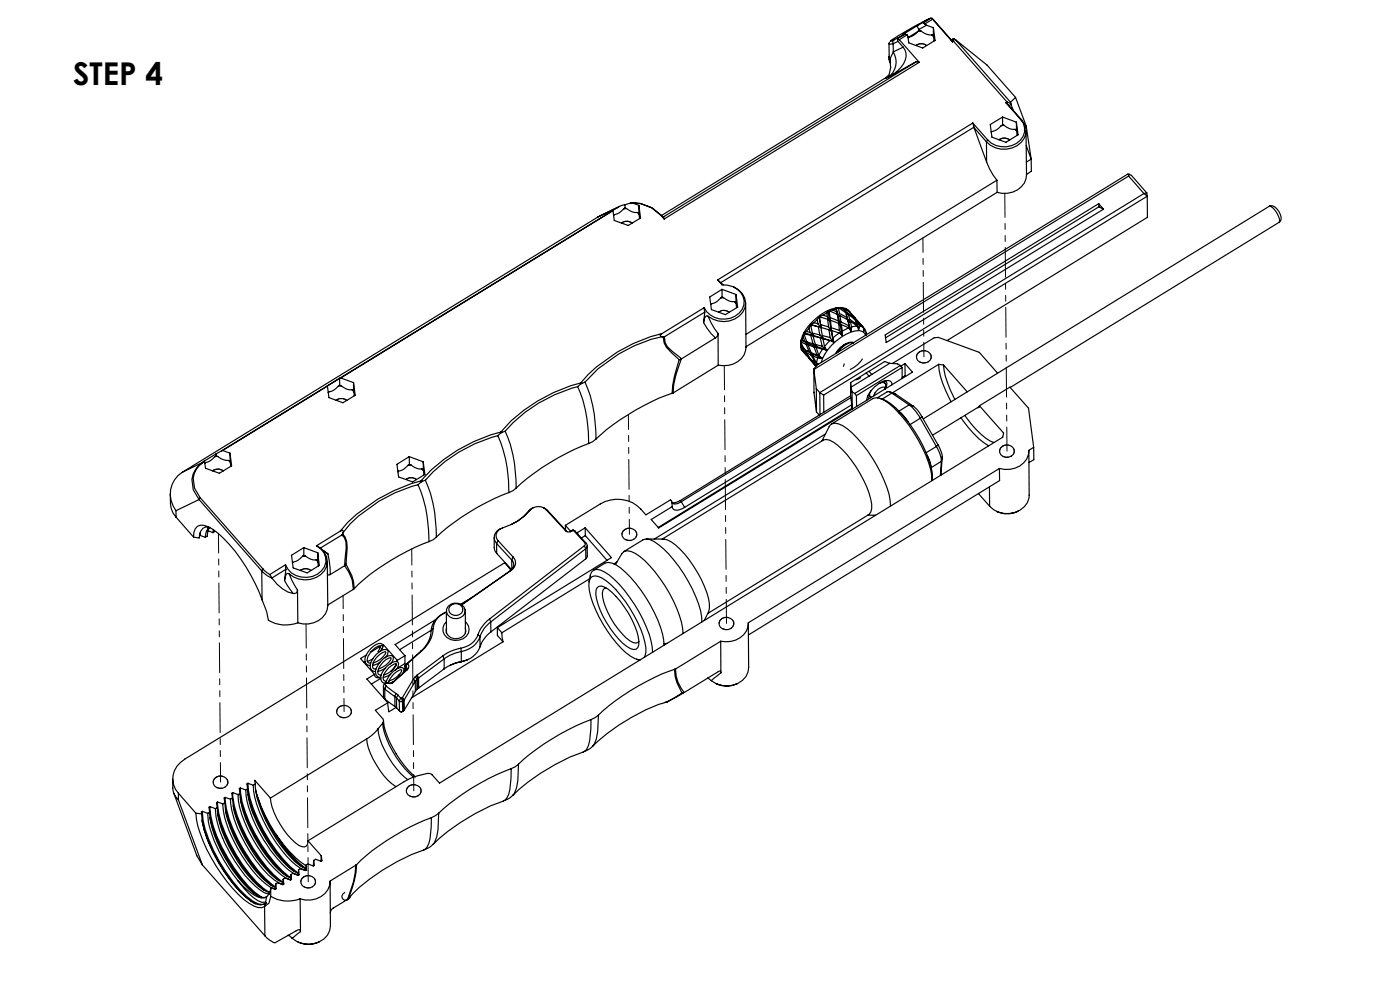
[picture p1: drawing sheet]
<svg xmlns="http://www.w3.org/2000/svg" width="297mm" height="210mm" viewBox="0 0 297 210" stroke-linecap="round" stroke-linejoin="round" font-family="sans-serif">
<defs><g id="words">
<text font-size="6.7" x="15.5" y="18">STEP 4</text>
</g></defs>
<g fill="none" stroke="#000" stroke-width=".25">
<path d="M188.1 16.4l-47.8 29.3M188.6 9.3l.2 3.5M188.6 12l.3 1.3-.2-.3-.1-.9M188.7 9l-.1 .3h.9M188.8 12.8l.1 1.5-.3 1.5-.7 .8 .4-.2M188.8 16.2l-.5 .2M189.5 9.3v1.7M189.5 11a4 4 0 0 1-1.2 5.4M189.5 11l-.7 1.8M189.7 8.5a.6 .6 0 0 0-.2 .8M190.4 8.3l.1 .5M190.4 8.2v.1"/>
<path d="M190.4 8.3l.4 .1M190.5 8.8l1.1 1.2M190.5 8.8l-1 .5M190.6 8l-.2 .2M190.6 8l-.9 .5M190.8 8.4l4.2 4.8M191.5 7.3h.2M191.6 10a3.1 3.1 0 0 1-.4 4.2l-1.5 1.4-.9 .6M191.6 10l-2.1 1M191.7 7.3l-1.1 .7M192 7.3l.4 .1M192 7.3h-.3"/>
<path d="M192 7.3l-1.6 .9M192 7.3h-.5M192.4 7.4l-1.6 1M192.7 7.9v.1M192.7 7.9h.1M194.3 9.7a1.81 1.81 0 0 1 2.3 0M194.4 13.1l-53.7 33M194.4 13.1l.6 .1M194.4 13.1l-5.6 3.1M194.7 5.4l-.1 .2 .3 .6M194.7 5.4l-3.2 1.9M194.8 6.7a3.5 3.5 0 0 1-2 1.2"/>
<path d="M194.8 6.7l-2 1.2M194.8 6.6v.1M194.9 6.2l.2 .2M195 13.2l-54.1 33.3M195.1 6.4l.3 .2M195.1 6.4l-.3 .2M195.4 6.6h-.6M195.4 6.6a3.6 3.6 0 0 0 2.3 .8M195.9 4.8l.3 .3M196 4.7l-.1 .1M196 4.7l-1.3 .7M196.2 4.4l-5.6 3.2-1.7 1.1 .8-.2"/>
<path d="M196.2 5.1l.4 .3M196.3 4.4h-.1M196.6 5.4l1.4 .5M196.6 5.4l-1.7 .8M197.2 4l-1 .4M197.4 3.9h.3M197.4 3.9l-1.4 .8M197.4 3.9l-1.5 .9M197.7 3.9l4.1 4.6M197.7 7.4l.3 .4M197.7 3.9l.1 .2M197.7 7.4l.3 .1"/>
<path d="M197.8 4.1l4.3 4.8M197.8 4.1l-1.6 1M198 5.9l.4 2.7-2.6 1.6-3-1.1-.2-1.4-.2-.3M198 7.5v.3M198 5.9v1.6M198 7.8l.2 .9M201.8 8.5h.1M201.8 8.5l.3 .4M202.2 8.2l-.4 .3M202.2 8.2l.2 .1M202.3 8.7l-.2 .2M202.3 8.7l11.3 13"/>
<path d="M202.4 8.3l-.1 .4M202.4 8.3l.3 .2M202.7 8.5l11.7 13.2M202.7 8.5l6.7 5.3 6 6.9M206.4 26.1l3.1 3.6M206.4 26.1l-54.1 33.3M206.4 26.1l.2 .9M206.6 27l-53.7 33M206.6 27h.1M206.6 27l2.7 7.4M206.6 27l2.7 3.1M209.3 30.1v4.3"/>
<path d="M209.3 34.4l1.4 2.7 .8 1.1M209.5 29.7l-.2 .4M210.4 27.9l-.1 .1M211.5 38.2l-53.3 32.7M211.5 38.2v2.6M211.9 29.7a1.76 1.76 0 0 1 2.3 0M212.4 26.7a3.3 3.3 0 0 1-2 1.2M212.7 24.8l-2.6 1.6 .3 2.7 3 1.1 2.6-1.6-.4-2.7M212.7 24.8l2.9 1.1M212.7 26.5l.3 .1M212.7 24.8v1.7M212.7 26.5l-.3 .2"/>
<path d="M213 26.6l-.6 .1M213 26.6a3.1 3.1 0 0 0 2.3 .8M213.4 21.8l3.1 3.6M213.4 21.8l.7 .6M213.6 21.7l-.2 .1M213.6 21.7l.8 .2M214.1 22.4l2.7 3.1M214.4 21.7v.2M214.4 21.9l.1 .2M214.5 22.1l.4 1.3M214.5 22.1l-.4 .3M215.3 27.4l.4 .5"/>
<path d="M215.3 27.4l.4 .2M215.4 20.7l2.3 6 1.1 7.1M215.4 20.7l-1 1M215.6 25.9l.1 1.7M215.7 27.6v.3M215.7 27.9l.1 .8M216.5 25.4a3.2 3.2 0 0 1-.9 5 4.9 4.9 0 0 1-6.1-.7M216.5 25.4l.3 .1M216.8 25.5a3.5 3.5 0 0 1-1 5.4 5.2 5.2 0 0 1-6.5-.8M217.7 27.8l.1 9.3a4.4 4.4 0 0 1-5.2 3.9l-1.1-.2M217.7 30.9l1.1 2.9M218.8 33.8l-1.1 .6"/>
<path d="M218.8 33.8v2.5l-1 .7M239.4 37.4l-66.8 41M239.4 37.4l3.3 3.7M239.5 37l-.2-.1-66.1 40.6-.6 .8M239.5 37l-.1 .4M239.5 37l.5 .2 3.3 3.7M126.8 46.1l-88.1 54.1M130 44.7l-83 51M130.2 45.6v.1M130.2 45.6h.1M130.9 44.1l-4.1 2M130.9 44.1l-.9 .6"/>
<path d="M131.4 43.8l-4.6 2.3M131.8 47.3a1.91 1.91 0 0 1 2.3 0M132.3 44.3a3.5 3.5 0 0 1-2.1 1.3M132.6 43.4l-1.7 .7M132.6 43.4v.7M132.6 44.1l.3 .1M132.6 44.1l-.3 .2M132.9 44.2l-.6 .1M132.9 44.2a3.1 3.1 0 0 0 2.4 .9M133.7 43.1a7.6 7.6 0 0 1 6.6 2.6M133.7 43.1l-1.1 .3M134.2 43.1a7.3 7.3 0 0 1 5.9 2.5"/>
<path d="M134.2 43.1h-.5M134.2 43.1l1.3 .5M135.3 45.1l.3 .4M135.3 45.1l.2 .1M135.5 43.6l.4 2.6-2.6 1.6-3-1-.3-2.1M135.5 45.2l.1 .3M135.5 43.6v1.6M135.6 45.5l.1 .9M140.1 45.6l.8 .9M140.1 45.6l.2 .1M140.3 45.7l.4 .4M140.7 46.1h.1"/>
<path d="M140.7 46.1l.2 .4M152.3 59.4l.9 1a4.2 4.2 0 0 1 4.7 3.4 4.1 4.1 0 0 1-5.2 3.9 4.3 4.3 0 0 1-3.3-2.4M152.3 59.4l.6 .6M152.9 60l.6 .4M211.5 40.8l-53.2 32.7M233.1 43.2l-45.3 27.8 .2 1.7 46.1-28.3M233.1 43.2l1 1.2M233.1 43.2v.7M233.1 43.9l-45.2 27.7M233.1 43.9l1 .5M242.7 41.1l-68.8 42.2M242.7 41.1l.7 .5"/>
<path d="M243.3 40.9l-.6 .2M243.3 40.9l.1 .7M243.4 41.6l-68.7 42.2M243.4 41.6v4.5l-42.5 26.1M269.2 43.8l.1-.1a3.5 3.5 0 0 1 2.1 3.5M269.2 43.8l-73.3 45.1M269.3 43.8a1.18 1.18 0 0 1 1.7 .6 1.89 1.89 0 0 1 .4 2.8M271.4 47.2l-57.1 35M140.4 70.8a33 33 0 0 0-17.2 10.4M140.4 70.8l-.3 .3 .4 .3M140.5 71.4a29.9 29.9 0 0 0-16.4 9.7M140.5 71.4l.2 .1"/>
<path d="M140.7 71.5a3.8 3.8 0 0 0 1.8 3.3l1.6 1.5M141 71.4a3.2 3.2 0 0 0 1.7 3.2l1.9 1.5M141 71.4l-.3 .1M144.1 76.3a25.4 25.4 0 0 0-1.5 7.1M144.5 76.1l-.4 .2M144.5 76.1a21.4 21.4 0 0 0-1.7 7.3M144.5 76.1h.1M149.3 68.4l.7 1.3 1.8 2M149.4 65.3l.1 .9M149.4 65.3l-9 5.5M149.5 66.2l-.2 2.2M149.5 66.2l-8.5 5.2"/>
<path d="M150.2 67.1l-.3-.1a1.61 1.61 0 0 0-.6 1.4M150.2 67.1l1.4 2.6 .7 1M150.8 64.5v.1M150.8 64.5h.1M151.8 71.7l-7.2 4.4M152.3 70.7l-.1 .6-.4 .4M152.3 70.7l.1 6.8M152.4 77.5l-9.6 5.9M152.4 66.2a1.76 1.76 0 0 1 2.3 0M152.9 63.2a3.3 3.3 0 0 1-2.1 1.3M153.2 61.4l-2.6 1.6 .3 2.7 3 1 2.6-1.6-.4-2.6M153.2 61.4l2.9 1.1"/>
<path d="M153.2 63l.3 .1M153.2 61.4v1.6M153.2 63l-.3 .2M153.5 63.1l-.6 .1M153.5 63.1a3.1 3.1 0 0 0 2.3 .9M155.6 60.8a3.6 3.6 0 0 1 2.5 3.4 3.6 3.6 0 0 1-2.2 3.5 5.3 5.3 0 0 1-5.7-.6M155.8 64l.4 .4M155.8 64l.3 .1M156.1 64.1l.1 .3M156.1 62.5v1.6M156.2 64.4l.1 .9M158.2 64.3l.1 9.4a4.6 4.6 0 0 1-5.9 3.8"/>
<path d="M169.9 73.1v.6l.5 .3M169.9 73.1l.5 .9M169.9 72.7l.8 1.4 1 .6M170 72.2h.1M170 72.2l-.1 .9M170 72.6l-.1 .1M170 72.6l1 .4M170 74l1.8 2.1M170 74l.7 .5M170 72.2v-.1v.1M170 72.3v.3M170 72.3l-.1 .4"/>
<path d="M170 73.8v.2M170 72.2l1.6 .7M170 72.2v.1M170.1 72.1l-.1 .1M170.1 72.1l.6 .3M170.1 74.3l.1 .1M170.2 74.4l.3 .3M170.2 74.4l.6 .7M170.4 74l.3 .1M170.4 71.5l-.3 .6M170.4 71.5l.3 .9M170.6 70.6h.1"/>
<path d="M170.6 70.6l-.2 .9M170.6 71l.6 1.5M170.7 70.5h.1M170.7 70.5l-.1 .1M170.7 70.5v.1M170.7 70.7v.1M170.7 70.7l-.1 .3M170.7 72.4l.9 .5M170.7 70.6l1.9 .6M170.7 74.5l1.1 1.6M170.7 70.6v.1M170.7 70.8l-.1 .2"/>
<path d="M170.7 70.8l1.3 .3M171 73l.7 1.7M171 74.7l1 .6M171 74.7l1 1.6 1 .6M171 74.7l.2-.2 1.4 .7M171.1 70.3l-.4 .2M171.1 70.3l.7 .2M171.2 72.5l1.3 .4M171.2 72.5l.4 .4M171.2 74.4l-.5 .1M171.4 73.2l1.3 .4M171.4 73.2l.7 1.7"/>
<path d="M171.5 75.8l.7 .8M171.6 72.9l-.6 .1M171.6 72.9l1.7 .6M171.6 72.9l-.2 .3M171.6 69.6l.2 .9M171.6 69.6l-.5 .7M171.7 76.1l1.4 1.6-.9-1.1M171.7 74.7l.9 .5M171.8 76.1h.1M171.8 70.5l.8 .7M171.9 68.8l-.3 .8M171.9 68.8h.1"/>
<path d="M171.9 68.8l.1 .1M172 71.1l.5 1.8M172 71.1l.6 .1M172 68.8v.1M172 69.1l.3 1.6M172 68.8h.1M172 68.9v.2M172 68.9l.2 .1M172 75.3l1 1.6M172 68.9l1.4 .4M172.1 74.9l1.2 .4M172.1 74.9l.5 .3"/>
<path d="M172.2 69l-.2 .1M172.2 69l1.4 .3M172.3 70.7l1.6 .3M172.3 70.7l.3 .5M172.4 75.5l1.1 .4M172.4 75.5l.8 1.5M172.4 76.5l-.2 .1M172.5 72.9l.8 .6M172.5 76.9l.7 .6M172.5 76.9l.6 .7M172.5 71.3l1.5 .4M172.5 71.3l.5 1.8"/>
<path d="M172.6 76.7l-.1 .2M172.6 71.2l2 .6M172.6 75.2l-.6 .1M172.6 71.2l-.1 .1M172.6 75.2l1.6 .6M172.6 75.2l-.2 .3M172.6 78.4l.6 4M172.6 78.3l.1 5 .5 4.1M172.6 78.3v.1M172.7 73.6l.6 1.7M172.7 68.5l-.7 .3M172.7 68.5l.8 .2"/>
<path d="M173 73.1l1.4 .3M173 73.1l.3 .4M173 76.9l.3 .2M173.1 73.7l1.4 .4M173.1 73.7l.6 1.7M173.2 77l.4 .2M173.2 77.5h.1M173.3 73.5l-.6 .1M173.3 75.3l.9 .5M173.3 73.5l1.9 .6M173.3 73.5l-.2 .2M173.4 67.8l.1 .9"/>
<path d="M173.4 67.8l-.7 .7M173.5 75.9l-.3 1.1M173.5 68.7l.6 .8-.5-.2M173.5 75.9h.3M173.6 69.3l.3 1.7M173.7 67.2l-.3 .6M173.7 75.4l.2 .2M173.7 67.2h.1M173.7 67.1l.5 2.4M173.7 67.1l.1 .1M173.7 67.1v.1M173.8 67.2v.1"/>
<path d="M173.8 67.2l.1 .2M173.8 67.2l.3 .1M173.9 75.6l.3 .3M173.9 67.4l.2 1.5M173.9 71l.7 .8M174 71.7l.6 .1M174 71.7l.4 1.7M174.1 67.3l-.2 .1M174.1 67.3l1.5 .4M174.1 68.9l.1 .6M174.1 68.9l1.7 .4M174.2 75.9v.1l-.4-.1"/>
<path d="M174.2 69.5l.2 1.7M174.2 69.5l1.7 .4M174.2 75.8l-.4 .1M174.2 75.9h.1M174.2 69.5h.1M174.4 73.4l.8 .7M174.4 71.2l.2 .6M174.4 71.2l1.7 .4M174.5 74.1l-.8 1.3M174.5 74.1h.3M174.6 71.8l.3 1.7M174.6 71.8l1.5 .4"/>
<path d="M174.6 71.8l1.4 .4M174.6 66.8l-.8 .4M174.6 66.8l.9 .4M174.6 71.8h.1M174.8 74.1l.4 .2v-.2M174.8 74.1h.4M174.9 73.5l.1 .3M175 73.8l.3 .3M175 73.8l.2 .3M175.2 74.1h.1M175.4 66.4l.1 .8M175.4 66.4l-.8 .4"/>
<path d="M175.5 67.2l.5 .8-.4-.3M175.6 67.7l.2 1.6M175.6 66l-.2 .4M175.6 66l1.2 6.6M175.6 66h.1M175.7 66h-.1M175.7 66h.1M175.8 66h.3M175.8 66l.1 .1M175.8 69.3l.5 .9M175.9 69.9l.4 .3M175.9 69.9l.2 1.7"/>
<path d="M175.9 66.1l.2 1.3M176.1 72.2l-1.2 1.3M176.1 71.6l.6 .8-.3-.1M176.1 67.4l-.1 .7 .2-.2M176.1 67.4l1.7 .7M176.1 66l-.2 .1M176.1 66l1.5 .7M176.1 72.2l.3 .1M176.2 67.9l.2 1.6M176.2 67.9l1.7 .7M176.4 69.5v.7M176.4 69.5l1.7 .6"/>
<path d="M176.4 72.3l.4 .3M176.4 70.1l.3 1.6M176.4 70.1l1.6 .6M176.4 70.1v.1M176.7 65.7l-1 .3M176.7 65.7l.8 .5M176.7 71.7v.3M176.7 72v.4M176.7 72.4h.1M176.7 72.4l.1 .2M177.4 65.5l.1 .7M177.4 65.5l-.7 .2"/>
<path d="M177.4 65.4h.1M177.4 65.4v.1M177.4 65.4l1.2 5.7M177.5 65.4h.1M177.5 66.2l.4 .9M177.6 65.4h.4M177.6 65.4h.2M177.6 66.7l.2 1.4M177.6 66.7l.3 .4M177.8 68.1l.4 .9-.3-.4M177.8 65.4l.3 1.1M177.9 68.6l.2 1.5"/>
<path d="M178 65.4l1.4 .9 .3 1.1M178 65.4h-.2M178 70.7l-1.3 1M178 70.7l.3 .1M178.1 70.1l.5 .9-.3-.2M178.1 66.5l-.2 .6M178.1 66.5l1.6 .9M178.2 66.9l.2 1.4M178.2 66.9l1.6 1M178.2 66.9l-.3 .2M178.3 70.8l.3 .3M178.4 68.3l-.1 .7 .2-.1"/>
<path d="M178.4 68.3l1.7 .8M178.5 68.9l.2 1.4M178.5 68.9l1.6 .7M178.5 65.3l.5 .1 .2 .5M178.5 65.3l-1 .1M178.5 65.3l.7 .6M178.6 70.5v.6M178.6 70.5v.5M178.7 70.3l-.1 .2M178.8 65.3a7.1 7.1 0 0 0-5.7 2.2 7.5 7.5 0 0 0-3.2 5.6M179.1 65.4h.3M179.1 77.2l-.2 .5"/>
<path d="M179.2 73.1l-.8 .6-.7 .9M179.2 73.1a4.5 4.5 0 0 0-1.9 1.9M179.2 65.9l.1 .3M179.4 65.4l.3 .9M179.4 65.4l.1 .1a5.5 5.5 0 0 1 1.7 2M179.6 65.6h.1M179.7 67.2l.2 .8M179.7 72.8l-.5 .3M179.7 65.6l.7 .7M179.7 67.4l.3 1-.2-.5M179.7 66.3l-.2 .5M179.7 66.3l1.5 1.2"/>
<path d="M179.8 67.9l.3 1.2M179.9 66.7l.4 1.1M179.9 66.7l1.5 1.1 .4 1M179.9 66.7l-.4 .1M180 68.1l.5 2.1M180.1 69.6l-1.4 .7M180.1 69.1l.3 1-.1-.3M180.1 69.6l.2 .2M180.3 67.8l-.2 .6 .3-.2M180.3 67.8l1.5 1M180.3 69.8l.2 .4M180.4 68.2l.3 1.2"/>
<path d="M180.4 68.2l1.5 1M180.4 66.3l.4 .5M180.5 70.1v.1M180.6 69.6l-.1 .5M180.7 69.4l-.1 .2M180.8 66.8v.1M180.8 66.8l.3 .3M181 72.7h-.1a4.2 4.2 0 0 0-3.2 2M181.1 72.8l-.3-.2a4.3 4.3 0 0 0-3.3 2.3M181.1 67.1l.6 .8M181.1 67.1l1.7 2M181.1 67.1h-.1"/>
<path d="M181.2 67.5l.1 .2M181.7 67.9l-.2 .3M181.7 67.9l1.3 1.4M181.8 68.8l.1 .5M181.9 68.3l.4 .9M181.9 68.3l1.3 1.2M181.9 68.3l-.3 .1M181.9 69.2l-1.2 .2M181.9 69.2l.2 .7v-.1M182.1 69.8h.1M182.2 69.4l-.1 .4M182.3 69.2l.9 .3"/>
<path d="M182.3 69.2l-.1 .2M182.8 69.1l.2 .2M183 76.2a6.2 6.2 0 0 1-2.6 2.2M183 69.3h.1M183 69.3l.4 .4M183.2 69.5l.1 .7M183.2 70.2h.1M183.3 69.9v.3M183.3 69.9l-.1 .2M183.4 69.7l.3 .8v.6M183.4 69.7l-.1 .2M183.6 71.1a1.62 1.62 0 0 0-2.1-.9 10.7 10.7 0 0 0-7.3 6.7"/>
<path d="M183.7 71h.1M183.7 70.9v.1M183.8 79.1l-3.4 2.1M183.8 79.1l.6 .7M184.4 78.8l-.6 .3M184.4 79.8l-3.8 2.3M184.4 78.8l.5 .6M184.9 79.4l-.5 .4M188.7 77.1l-1-.4-3.3 2.1M188.7 77.1l1.7 .1 .6 .3M188.7 77.1l-3.8 2.3M189.3 77.1l8.9-5.5h.9l8.7 3.1 3.8 4.5"/>
<path d="M191 77.5l-9.7 6M191 77.5l.4 .5M191.4 78l-9.7 5.9M191.4 78v2.3M192 77.1l1.6 1.8-53.9 33.1-1.6-1.8 4.5-2.8M192 77.1l-.9 .6M192 77.1v2.6M192 79.7l-.6 .4M192 79.7l.1 .1M194.6 75a1.63 1.63 0 0 1 1.8-.6 1.63 1.63 0 0 1 1.2 1.5 1.6 1.6 0 0 1-1.8 1.1 1.6 1.6 0 0 1-1.4-1.5zM199.1 77.3a19 19 0 0 0 2.7 7.9M199.1 77.3l-9.8 6"/>
<path d="M199.1 77.3l1.1 .1M200.2 77.4a19.9 19.9 0 0 0 2.4 7.3M200.2 77.4l5 5.7M43 98.1a5 5 0 0 0-.8 7.9M43 98.1l-4.3 2.1M43.2 98a4.5 4.5 0 0 0-1.9 5.6l1.1 1.9M43.2 98l-.2 .1M43.4 97.9l-.4 .2M43.4 97.9h.1M43.4 97.9l-.2 .1M43.5 98.1v.1M43.5 98.1l-.1 .1"/>
<path d="M45.1 99.9a1.81 1.81 0 0 1 2.3 0M45.6 96.9a3.3 3.3 0 0 1-2.1 1.2M45.9 96.3l-2.5 1.6M45.9 96.7l.3 .1M45.9 96.3v.4M45.9 96.7l-.3 .2M46.2 96.8l-.6 .1M46.2 96.8a3.6 3.6 0 0 0 2.3 .9M47 95.7l-1.1 .6M47.2 95.6l1.6 .5M47.2 95.6l-.2 .1M48.5 97.7l.4 .4"/>
<path d="M48.5 97.7l.3 .1M48.8 96.1l.3 2.7-2.6 1.6-2.9-1.1-.2-1.4M48.8 96.1v1.7M48.8 97.8l.1 .3M48.9 98.1v.8M69.5 81.9l-22.3 13.7M69.7 83.1l-.1 .2M69.7 83.1l-.1 .1M71.3 84.9a1.76 1.76 0 0 1 2.3 0M71.8 81.9a3.2 3.2 0 0 1-2.1 1.2M72 80.2h.3l2.7 1M72 80.2l-2.5 1.7"/>
<path d="M72 80.2l.1 1.5M72.1 81.7l.3 .1M72.1 81.7l-.3 .2M72.4 81.8l-.6 .1M72.4 81.8a3.1 3.1 0 0 0 2.3 .9M74.7 82.7l.4 .4M74.7 82.7l.3 .1M75 81.2l.4 2.6-2.7 1.6-2.9-1.1-.3-2.4M75 82.8l.1 .3M75 81.2v1.6M75.1 83.1v.9M84.5 100l-.1 .1"/>
<path d="M84.5 100h-.1M86.6 98.7a3.3 3.3 0 0 1-2.1 1.3M86.8 96.9l-2.6 1.6 .4 2.7 2.9 1 2.6-1.6-.3-2.6M86.8 96.9l3 1.1M86.8 96.9l.1 1.6M86.9 98.5l.3 .1M86.9 98.5l-.3 .2M87.2 98.6l-.6 .1M87.2 98.6a3.1 3.1 0 0 0 2.3 .9M89.5 99.5l.4 .4M89.5 99.5l.3 .1M89.8 98v1.6"/>
<path d="M89.8 99.6l.1 .3M89.9 99.9v.8M105.6 92.4a30.5 30.5 0 0 0-15.4 9.5M105.6 92.4a28.3 28.3 0 0 1 2.4 12.1M106.2 91.9l-.6 .5M106.3 91.6a33.3 33.3 0 0 0-17 10.4M106.3 91.6v.1M106.3 91.7l-.1 .2M106.3 91.7h.2M106.5 91.7l-.3 .2M107.2 91.5a28.3 28.3 0 0 1 2.3 12M107.2 91.5l-.7 .2"/>
<path d="M122.6 82a30.5 30.5 0 0 0-15.4 9.5M122.6 82a28.3 28.3 0 0 1 2.3 12.1M123.2 81.5l-.6 .5M123.2 81.2a33.1 33.1 0 0 0-16.9 10.4M123.2 81.2l.1 .1M123.3 81.3l-.1 .2M123.5 81.3h-.2M123.5 81.3l-.3 .2M124.1 81.1a28.3 28.3 0 0 1 2.3 12M124.1 81.1l-.6 .2M124.9 94.1a49.1 49.1 0 0 0-15.4 9.4M126.4 93.1l-.7 .6-.8 .4"/>
<path d="M142.6 83.4a47.4 47.4 0 0 0-16.2 9.7M142.8 83.4h-.2M173.2 82.4l.7 .9M173.2 82.4v5M173.2 87.4l.6 .6M173.9 83.3l.8 .5M173.9 83.3l.1 4.6M174.4 93.5l1.5-3a1.41 1.41 0 0 1 2-.6 15.9 15.9 0 0 1 6.2 5.8 27.6 27.6 0 0 1 4.7 10.5l.1 1.1M174.7 83.8l.1 3.6M175.2 92l-36.4 22.4M176.4 89.9l8.8-5.3a2.35 2.35 0 0 1 2.4 .3 27 27 0 0 1 8.8 11.7 13.2 13.2 0 0 1 1.3 5.3M180.4 81.2v2.8"/>
<path d="M180.4 84l-36.1 22.2M180.4 84l.4 2.8M180.4 81.2l.2 .9M180.5 84.3l-36 22.1M180.6 82.1l.2 1M180.7 85.9l-35.5 21.7M180.8 83.1l.5 .4M180.8 83.1v3.7M180.8 86.6l-41.2 25.3M181.3 83.5l.4 .4M181.7 83.9v2.3M182.6 80.1l-1 .5"/>
<path d="M184.1 84l.4 .5M184.2 83.7l.4 .4M184.8 82.9l-.3 .6v.5l.4 .3M186.5 81.3l.6-.2 .5 .1 .3 .2-.1 1.1M186.6 84.5l.6 .2M187.2 84.7a11.9 11.9 0 0 1 5 4.2 26.8 26.8 0 0 1 5.6 11.4v1.6M187.4 80.9l.3 .4M187.7 80.8l.3 .2 .2 .4-.4 1M187.8 82.5v-.2a1.07 1.07 0 0 0-1.5 .2 2.08 2.08 0 0 0-.9 1.5M188.7 83.1l1.3 .5M189.2 81.6v-.4a1.4 1.4 0 0 0-2.1-.2 5.6 5.6 0 0 0-3.2 3.9M189.2 83.4l-.9-.3-2.2 1.3"/>
<path d="M189.2 83.4l3.7 2.5M189.2 83.4l.8 .2M189.2 83.4l-2.1 1.3M190 83.6l3.7 2.5M191 87.5l1.7 2.1M192.9 85.9a8.7 8.7 0 0 1 2.3 2.8M192.9 85.9l.8 .2M192.9 85.9l-2.2 1.3M193.7 86.1a6.4 6.4 0 0 1 1.9 2.3M195.2 88.7l3.4 6M195.2 88.7l-2.1 1.4M195.6 88.4l-.4 .3"/>
<path d="M195.6 88.4l3.4 6M196.7 96.6l.4 .8 .4 1.5M198.6 94.7a6.6 6.6 0 0 1 1.1 3.2M198.6 94.7l-2.1 1.3M199 94.4a5.5 5.5 0 0 1 .9 2.6M199 94.4l-.4 .3M199.7 97.9l-.2 3M199.7 97.9l-2.1 1.3M199.9 97l-.2 .9M199.9 97l-.3 3.5M203.9 88.6a20.2 20.2 0 0 0 5.8 6M204.7 88.1l.3 .5a14.1 14.1 0 0 0 5.9 5.3"/>
<path d="M207.8 86.1l5.1 5.8-.2 .8-119.5 73.4-1.6-1.8-.7-.3-3.6 1-1.5 .8-20.5 12.6M207.8 86.1l-.1 .3-.3 .1M207.8 86.2l-10 6.1M207.8 86.1l6.4-4 4 4.5 1.1 8.3M212 99.4l-53.2 32.7a4.2 4.2 0 0 1-4.8 4l-1.1-.1M212 99.4l.1 2.5-53.3 32.8M212.3 95a1.6 1.6 0 0 1 1.7-.6 1.6 1.6 0 0 1 1.2 1.5 1.59 1.59 0 0 1-1.8 1.1 1.59 1.59 0 0 1-1.3-1.5zM218.3 95.7v9.3a4.2 4.2 0 0 1-4.1 3.9 4.9 4.9 0 0 1-4.3-1.5M219.3 94.9l-1 .6a4.4 4.4 0 0 1-5.2 4.1l-1.1-.2M219.3 94.9v2.6l-1 .6M36.1 104.8a6.7 6.7 0 0 0 1.3 4.9M37.3 108.3l.1 1.4"/>
<path d="M37.4 109.7l3.7 4.2M38.7 100.2a5.5 5.5 0 0 0-1.4 8.1M41.1 113.9a1.99 1.99 0 0 1 2.2-2.5 9 9 0 0 1 4.2 2.9 36.5 36.5 0 0 1 8.1 12.9M42.2 106l13.3 15.1M42.2 106l-4.9 2.3M42.4 105.5l13.4 15.2M42.4 105.5l-.2 .5M42.5 112.9l-.1 .7 1.2 .4M44.1 111.8l-.1 .8 1.2 .4M44.2 111.8a1.65 1.65 0 0 0-1.9 1.7v.6l-1.2-.2M44.5 111.9a2.18 2.18 0 0 0-.9 2.1M44.5 112l-.3 .3-.2 1.4-.4 .3"/>
<path d="M45.2 112.4v.6M45.6 112.7l-.4 .3M60.6 119.8v1M60.6 119.8l-3.4 2.1M62.1 119.3v.1M62.1 119.3h-.1M64.2 118a3.3 3.3 0 0 1-2.1 1.3M64.5 116.2l-2.7 1.6 .4 2.7 3 1 2.5-1.6-.3-2.6M64.5 116.2l2.9 1.1M64.5 117.8l.3 .1M64.5 116.2v1.6M64.5 117.8l-.3 .2"/>
<path d="M64.8 117.9l-.6 .1M64.8 117.9a3.1 3.1 0 0 0 2.3 .9M67.1 118.8l.4 .4M67.1 118.8l.3 .1M67.1 115.8a3.3 3.3 0 0 1 2 2.9 3.3 3.3 0 0 1-1.7 3.1 4.7 4.7 0 0 1-6.8-2M67.1 115.8l.8 .5M67.4 118.9l.1 .3M67.4 117.3v1.6M67.5 119.2v.9M67.9 116.3l1.7 1.2M69.4 119.1l.1 9.3a4.6 4.6 0 0 1-6.3 3.7M69.6 117.5l-.9-.6a3.6 3.6 0 0 1-1.7 5.6 5.3 5.3 0 0 1-5.7-.8"/>
<path d="M69.6 117.5l.4 3 .1 1.4M72.2 112.7l.5-.2 .1 .5M72.2 112.7l-5.1 3.1M72.5 113.5l.6 .5 .3 .9v1.3l-.3 3.8M72.5 113.5l-4.6 2.8M72.7 113.3l.5 .6 .4 1 .1 1.3-.3 3.5M72.7 113.3l-.2 .2M72.8 113l-.1 .3M73.4 119.7l1.2 2.4 .4 1.3 .1 1.5M73.4 119.7l-.3 .3M86.1 101.7a1.7 1.7 0 0 1 2.2 0M88.7 102.8a30 30 0 0 0-15.9 10.2"/>
<path d="M88.7 102.8a28.3 28.3 0 0 1 2.3 12.1M89.3 102.3l-.6 .5M89.3 102a33.4 33.4 0 0 0-17.1 10.7M89.3 102l.1 .1M89.4 102.1l-.1 .2M89.6 102.1h-.2M89.6 102.1l-.3 .2M90.2 101.9a28.3 28.3 0 0 1 2.4 12M90.2 101.9l-.6 .2M91 114.9a47 47 0 0 0-15.9 10M92.6 113.9l-.7 .6-.9 .4M104.8 114l.1 2.5 .5 .9"/>
<path d="M105.3 115.3l3.2 3.5M105.3 115.3l.1 2.1M105.4 117.4l3.1 3.4M105.7 114.7l3.2 3.5M105.7 114.7l-.4 .6M106.3 112.1a1.99 1.99 0 0 0-1 3.2M108 104.5a49.1 49.1 0 0 0-15.4 9.4M108.5 118.8a1.46 1.46 0 0 1-.2 2.3M108.5 118.8l.1 2M108.9 118.2a1.76 1.76 0 0 1-.4 2.7M108.9 118.2l-.4 .6M109.5 103.5l-.7 .6-.8 .4"/>
<path d="M112.1 108.4l-1.1 1.2-1.3 1-1.3 .7M112.5 108.2a12.3 12.3 0 0 1-6.3 4 1.58 1.58 0 0 0-.5 2.5M112.5 108.2l-.4 .2M113.2 107.7l-1.1 .7M115.2 107.7l1 .6M115.9 108.1a2.34 2.34 0 0 0-3.4 .1M115.9 108.1l4 4.4M115.9 108.1l.3 .2M116.2 108.3l4.1 4.4M119.9 112.5a.94 .94 0 0 0 1.3 .2M119.9 112.5l.4 .2M119.9 111.4l1.2 1.3"/>
<path d="M119.9 111.4l.1 1M120.3 112.7v.1M121.2 112.7l-.2 .1M121.3 112.6l-.3 .2M121.5 112.5h.1M121.5 112.5l-.2 .1M121.5 112.5l-.3 .2M121.6 112.5l.4 .2M121.6 112.5l2.4 2.6M122 112.7l2.4 2.6M122.5 113l-.2 .1M122.5 113l.1 .3"/>
<path d="M124 115.8l-20.1 15.5M124 115.8l.2 .6M124 115.1a.41 .41 0 0 1 0 .7M124 115.1l.4 .2M124.1 112l5.6 6.3-24.2 14.8M124.1 112l-1.6 1M124.1 112l.1 1.6M124.2 113.6l-.9 .5M124.2 113.6l4.6 5.2M124.2 116.4l-20.1 15.5M124.2 116.4l.1 2.1M124.3 118.5l-20.2 15.5"/>
<path d="M124.4 115.3a.78 .78 0 0 1-.2 1.1M124.6 115.8v2.2l-.3 .5M130.6 119.8l1.3-2.3a1.43 1.43 0 0 1 1.9-.5 15.3 15.3 0 0 1 6.2 5.7 23.6 23.6 0 0 1 4.9 11.7M130.9 119.2l-.7 .4M132.2 112.7a1.72 1.72 0 0 1 2.8 .4 1.55 1.55 0 0 1-1.5 1.6 1.55 1.55 0 0 1-1.6-1.5zM132.3 117l4.1-2.5a2.13 2.13 0 0 1 2.4 .4 26.8 26.8 0 0 1 8.8 11.7 12.9 12.9 0 0 1 1.3 5.3M137.1 114.3l3.7 .1a4.2 4.2 0 0 1 2.5 1.2 23.4 23.4 0 0 1 7.2 12.5 5 5 0 0 1-1.1 3.5M140.5 114.4l34.1-21a2.09 2.09 0 0 1 2.2 .4 22.9 22.9 0 0 1 8.1 13.2 2.22 2.22 0 0 1-.6 2.1l-34.2 21M142.6 107.4l-.1-1.1-.3-.3-5.2 3.2a7.1 7.1 0 0 0-9.7-2.3l-7.4 4.5M142.6 107.4a1 1 0 0 0 1.7 .7l.9-.5M144.3 106.2l-1.1 .4h-.7M144.3 106.2l.2 .2"/>
<path d="M144.5 106.4l-1.1 .5a.75 .75 0 0 1-.9-.4M144.5 106.4l.7 1.2M184.1 109.3h1.6M199.6 100.5v.3zM207.6 104.7l2.3 2.7M209.9 103.3v4.1M216 108.4a5.2 5.2 0 0 1-4.5 .1M55.5 121.1l1.3 1.1 .9 .5M55.5 121.1l.1 6.1M55.6 127.2l1 2.5 .3 1.9a7.1 7.1 0 0 0 6.3 .5M55.8 120.7l1.4 1.2M55.8 120.7l-.3 .4"/>
<path d="M57.2 121.9l.5 .7M57.7 122.7a7.4 7.4 0 0 0 4.5 3.2M57.7 122.6v.1M60.4 123.1l1.8 2.8M60.6 120.8l-.2 2.3M60.6 120.8l-2.9 1.8M61.3 121.7l-.3-.1-.3 .2-.3 1.3M61.3 121.7l.6 1.3 1.2 2.2M63.1 125.2l-.2 .6-.7 .1M63.1 125.2l.1 6.9M63.7 121a1.91 1.91 0 0 1 2.3 0M69.5 121.6l.1 .3h.5"/>
<path d="M73.1 120l-3 1.9M73.1 120h.1M73.1 120l.9 1.4 .7 1.6 .3 2M75 125l-5.5 3.3M75.1 124.9l-.1 .1M77.7 139l-1.2 .7 2.9 3.3M79.1 139.7l-1.2 .6M80.4 138.3l-.2-.1 .6-1-.1-.2a3.9 3.9 0 0 0-2.8 3.1l.2 .5 .5 .1M80.7 137.1l-2.1 1.3M80.8 138a1.15 1.15 0 0 0 .2-1.4 1.56 1.56 0 0 0-1.7 .4 3.3 3.3 0 0 0-1.8 3.6l.3 .4 .7 .2M81.3 136.7l-.1 .6-.4 .8M81.3 136.7l3 3.4"/>
<path d="M81.3 136.7l-.4 .2M81.7 139.6a1.43 1.43 0 0 0 .5-1.7 1.55 1.55 0 0 0-1.8 .4 3.5 3.5 0 0 0-1.8 3.6l.4 .3 .7 .2M85.9 139.1l-1.6 1M85.9 139.1v1.6l-1.7 1.1M89.3 138.1l-3.4 3.1M89.6 137.9l-3.2 2.9M89.6 137.9l-.3 .2M91.5 133.8a6.1 6.1 0 0 1-2.2 4.3M91.5 133.7l-6.7 4.1M91.9 133.4a6.4 6.4 0 0 1-2.3 4.5M91.9 133.4l-.4 .4M92.4 131.5l-8.6 5.2 2.1 2.4"/>
<path d="M93.9 139.1l-5.4 4.1M93.9 139.1l.3 .7M94.2 139.8l-5.4 4M94.2 139.8v2.1M94.3 130a4.6 4.6 0 0 0-2.8 3.8M94.7 129.8a4.3 4.3 0 0 0-2.8 3.6M94.7 129.6v4.7M95.1 128.6a2.13 2.13 0 0 1 3.6 .8 2.02 2.02 0 0 1-1.8 1.8 2.02 2.02 0 0 1-2.2-1.4l.1-.7zM95.5 128.5a1.51 1.51 0 0 1 1.7-.4 1.51 1.51 0 0 1 .9 1.5 1.57 1.57 0 0 1-1.5 1 1.57 1.57 0 0 1-1.4-1.1zM97.8 137.5a9.2 9.2 0 0 0-3.9 1.6M97.8 137.5l.1 .7M97.9 138.2a9.4 9.4 0 0 0-3.7 1.6"/>
<path d="M97.9 138.2v2.1M98.7 131.9a2.21 2.21 0 0 1 .7 2.4 2.21 2.21 0 0 1-2 1.5 2.5 2.5 0 0 1-2.7-.7 2.5 2.5 0 0 1-.4-2.7l.4-.5M98.7 133.2a1.62 1.62 0 0 1-1.4 2.2 1.9 1.9 0 0 1-2.6-2.2M98.7 129.6v4.7M99.3 139.9l-1.5 .5M100.2 126.7l-2.4 1.5M101.4 134.6a4.5 4.5 0 0 1-3.6 2.9M101.4 134.6l.4 .5M101.8 135.1a4.9 4.9 0 0 1-3.9 3.1M101.8 135.1v2.1M101.8 137.2a5 5 0 0 1-3.9 3.1M103.9 131.3a7.4 7.4 0 0 0-2.5 3.3"/>
<path d="M103.9 131.3l.2 .6M104.1 131.9a6.3 6.3 0 0 0-2.3 3.2M104.1 131.9v2.1M104.1 134a6.7 6.7 0 0 0-2.3 3.2M105.5 133.1v1.7l1.2 1.3M105.5 133.1l1 1.1M106.5 134.2l.2 1.9M106.7 136.1l-19.4 12M108.1 120.4h-.1M108.3 121.1l-10.4 7.2M108.4 121l-1.3-1.6-67.9 41.6a4.6 4.6 0 0 0-1.3 7.3M108.5 120.9l-10.5 7.4"/>
<path d="M108.5 120.9l-.2 .2M125 123.4a3.1 3.1 0 0 1 1-2.5 3.6 3.6 0 0 1 3.3 1.1 28.6 28.6 0 0 1 9.1 15.2v1.2M125.1 122.8l-18.6 11.4M125.9 121l2.4-1.5a2.35 2.35 0 0 1 2.4 .3 28 28 0 0 1 10.1 15.9v1.2M126.6 124.7l.4-.3a3.3 3.3 0 0 1 2.8 1.3 19.2 19.2 0 0 1 5.7 10.3v.8l-.2 .6-.4 .3a3.3 3.3 0 0 1-2.8-1.3 19.8 19.8 0 0 1-5.7-10.3v-.8zM128.6 124.7l-.4 .1a2.71 2.71 0 0 0-.1 2.8 17.1 17.1 0 0 0 5.5 8.3l.7 .4 .6 .1 .6-.3M135 139.8l.7 .2M136.7 139.4a4.3 4.3 0 0 0 .1-3.2 26.4 26.4 0 0 0-8.2-13 3.1 3.1 0 0 0-3-.9 2.79 2.79 0 0 0-.6 3 25.9 25.9 0 0 0 8.8 13.9l.9 .5 1.2 .2M141.5 136.5h-.6M152.8 131.6a1.74 1.74 0 0 1 2.8 .3 1.55 1.55 0 0 1-1.4 1.7 1.55 1.55 0 0 1-1.7-1.5zM152.9 136l-9.6 5.9M152.9 136v6.7"/>
<path d="M158.8 132.2v9.4a4.5 4.5 0 0 1-5.8 3.8l-1.1-.4-1-.6M71.6 150.3a1.62 1.62 0 0 1 1.8-.6 1.62 1.62 0 0 1 1.1 1.5 1.59 1.59 0 0 1-1.7 1.1 1.59 1.59 0 0 1-1.4-1.5zM77.1 140.4h.4M77.8 156.7a16.1 16.1 0 0 0 5.2 9.5l1 .7M77.8 156.7l-20.4 12.6M79.2 140.6a4.2 4.2 0 0 0 2.6-2.1v-.3a3.8 3.8 0 0 0-2.8 3.2l.3 .4 .5 .1M79.4 143a.83 .83 0 0 0 1.2 .7M79.4 143l-1.6 1 4.5 5.1M80.2 154.6l-1.1 1.2-1.3 .9M80.2 154.6a17.9 17.9 0 0 0 5.7 10.4l.6 .4M80.3 141.9l.4-.1a3.3 3.3 0 0 0 2.2-2.3 3.5 3.5 0 0 0-2.7 3.4l.7 .3M80.6 140.5l-.5 .3-1 .3"/>
<path d="M80.8 143.9l-2 1.2M81.2 153.4a18.7 18.7 0 0 0 5.7 10.7l.9 .7M81.2 153.4l-1 1.2M81.4 152.9a20.2 20.2 0 0 0 5.2 10.5l1.6 1.4M81.4 145.5v2.2l.2 .6M81.4 143.2a4.4 4.4 0 0 0 2.7-2.2v-.2a3.4 3.4 0 0 0-2.7 3.4l.6 .3M81.6 145a.77 .77 0 0 0 0 1.1M81.6 146.1l2.1 1.6M81.6 148.3l2.2 1.6M81.6 146.1v2.2M81.7 141.7l-1.5 .7M81.9 145.5l2.1 1.6"/>
<path d="M81.9 144.8a.41 .41 0 0 0 0 .7M81.9 144.7v.1M81.9 145.5l-.3 .6M81.9 144.8l-.3 .2M81.9 144.7l-.3 .3M81.9 144.7l.2 .2M82.3 149.1l-2.7 1.6 1.6 1.7a.79 .79 0 0 1 0 1M82.3 149.1l.2 1.9 1.5-.9M82.6 144.5a4.4 4.4 0 0 0 2.6-2.2v-.2a3.7 3.7 0 0 0-2.8 2.9M82.8 140.9a1.39 1.39 0 0 0 .5-1.7 2.83 2.83 0 0 0-2.9 1.6 2.02 2.02 0 0 0-.3 2.7l.7 .2M82.9 143l-1.6 .7M83.2 144.8l-.1 .1"/>
<path d="M83.4 144.6l-1 .3M83.5 144.7a1.42 1.42 0 0 1-1.6 .1l.3 .1M83.5 144.7l-.3 .1M83.7 147.7l.4 .3M83.7 147.7l.1 2.2M83.8 149.9l.3 .3M83.9 142.2a1.52 1.52 0 0 0 .5-1.7 1.61 1.61 0 0 0-1.8 .4 3.3 3.3 0 0 0-1.7 3.5l.3 .4 .4 .1M84 147.1l.4 .4M84 147.1l-.3 .6M84.1 140.9l-1.2 1.5M84.1 148l.6 .7M84.1 148v2.2"/>
<path d="M84.1 150.2l.6 .6M84.3 140.1l-.1 .2M84.4 147.5l.6 .6M84.4 147.5l-.3 .5M84.7 148.7l.4 .2 .3-.1M84.7 148.7v2.1M84.7 150.8l.4 .2 .3-.1M84.9 150.9h.5M85 148.1h.2M85 148.1l-.3 .6M85.2 148.1l.2 .7M85.3 148h.1"/>
<path d="M85.3 148l-.1 .1M85.3 148l.3 .7M85.4 148l.3 .5M85.4 148.8v2.1M85.5 142.8l.2-.7-.2-.4a1.61 1.61 0 0 0-1.8 .5 4.7 4.7 0 0 0-1.8 2.5M85.6 148.7l-.2 .1M85.6 148.7v2.1M85.6 150.8l-.2 .1M85.7 148.5l-.1 .2M85.7 148.5l.1 2.1M85.8 150.6l-.2 .2M85.9 141.2l.2 .1"/>
<path d="M85.9 141.2v1.2M86.1 141.3a.54 .54 0 0 1 0 .9M86.1 141.3v.9M86.1 142.2l-2.9 2.6M86.3 140.9l-.2 .4M86.3 140.9l-.4 .3M86.4 142.1l-2.9 2.6M86.4 142.1l-.3 .1M86.4 140.8a.82 .82 0 0 1 0 1.3M86.4 140.8l-.1 .1M87.7 144l-2.3 4M87.7 144l.4 .5"/>
<path d="M88.1 144.5l-2.4 4M88.1 144.5v2.2M88.1 143.5l-.4 .5M88.1 146.7l-2.3 3.9M88.1 143.5l.3 .6M88.4 143.3l-.3 .2M88.4 143.3l.3 .6M88.4 144.1l-.3 .4M88.4 146.3l-.3 .4M88.4 144.1v2.2M88.5 143.2l-.1 .1M88.5 143.2l.3 .6"/>
<path d="M88.7 143.9l-.3 .2M88.7 146l-.3 .3M88.7 143.9v2.1M88.8 143.8l-.1 .1M88.8 143.8v2.1M88.8 145.9l-.1 .1M94.2 141.9l-5.4 4M97.8 140.4l-2.4 .7M97.9 140.3a9.4 9.4 0 0 0-3.7 1.6M97.9 140.3l-.1 .1M123.8 159.5a41.2 41.2 0 0 0-14.9 9.2M125.4 152.6a49.1 49.1 0 0 0-15.4 9.5"/>
<path d="M125.4 152.6l-.1 2.1-.5 3.4a1.66 1.66 0 0 1-1.1 1.4M125.8 158.2l-.1 .1a3.8 3.8 0 0 1-1.9 1.1M127 151.7l-1.6 .9M141.4 148.9a40.4 40.4 0 0 0-15.6 9.3l.7-1.4 .3-1.6 .2-3.5M141.4 148.9h.1M141.4 148.9h-.3M143.1 142a46.9 46.9 0 0 0-16.1 9.7M143.1 142l.1 1.5 .4 1.3 1.1 2.2M143.3 141.9l-.2 .1M143.3 141.9a7.7 7.7 0 0 0 1.8 5M144.7 147l-3.3 1.9M145 147l-3.6 1.9"/>
<path d="M145.1 146.9l-.4 .1M145.1 146.9h.1M150.1 143.8l.8 .6M152.9 142.7v-.3h-.4l-7.3 4.5M152.9 142.7l-2 1.7M156.5 145a5.2 5.2 0 0 1-4.6 .1M36.7 165.3a5 5 0 0 0 1.2 4.4M36.9 168.2l4.9 13.3 1.1 2M37.9 169.7l5 13.8M37.9 168.3v1.4M37.9 168.3l3.7 4.2M41.6 172.5a24.7 24.7 0 0 0 4.2 11.2 27 27 0 0 0 7 7.9 3 3 0 0 0 3.3 .7"/>
<path d="M41.6 172.5l1.2 .1M42.8 172.6a25.1 25.1 0 0 0 4.6 12.1 20 20 0 0 0 6.8 7M42.9 174a32.8 32.8 0 0 0 9.2 16.3l2.1 1.4M42.9 172.1l-.2 .1 .1 .4M42.9 172.1a14.7 14.7 0 0 0 1.4 6 33.9 33.9 0 0 0 8.1 12.1l1.3 1 1.2 .6 .9 .1 .7-.4M42.9 172.1l1.2 .4M44.1 172.5l.1 1.8a31.2 31.2 0 0 0 6.3 12.6M44.5 172.3a23.3 23.3 0 0 0 4.1 11.2 19.9 19.9 0 0 0 6.2 6.5l.8 .4h.6l.4-.2M44.5 172.3l-.4 .2M44.5 171.1l-.2 .1 .2 1.1M44.5 171.1a22.5 22.5 0 0 0 3.8 10.9 22.2 22.2 0 0 0 7.2 8.3M44.5 171.1l1.2 .4"/>
<path d="M44.6 173.5a32.4 32.4 0 0 0 9.9 16.4M45.4 165.2a1.62 1.62 0 0 1 1.8-.5 1.62 1.62 0 0 1 1.1 1.4 1.59 1.59 0 0 1-1.7 1.1 1.59 1.59 0 0 1-1.4-1.5zM45.7 171.5a21.5 21.5 0 0 0 1.5 6.3h.1a29.8 29.8 0 0 0 7.8 11 3.6 3.6 0 0 0 2 .8M46.1 171.3a23.3 23.3 0 0 0 4.3 11.5 18.3 18.3 0 0 0 6.2 6.3l.6 .2M46.1 171.3l-.4 .2M46.1 170.1l-.2 .1 .2 1.1M46.1 170.1a18.7 18.7 0 0 0 2.7 8.9 26.6 26.6 0 0 0 8.3 10.3M46.1 170.1l1.2 .4M46.2 172.5a32.5 32.5 0 0 0 9.9 16.4M47.3 170.5v.4a17.7 17.7 0 0 0 2.3 7.5 25.6 25.6 0 0 0 7.3 9.5l1.5 .7 .1-1.1M47.7 170.3a19.7 19.7 0 0 0 2.6 8.5 25.3 25.3 0 0 0 6.8 8.7l1.3 .7M47.7 170.3l-.4 .2"/>
<path d="M47.8 169.1l-.2 .2 .1 1M47.8 169.1a23.3 23.3 0 0 0 4.1 11.4 24.3 24.3 0 0 0 6.6 7.6M47.8 169.1l1.1 .4M47.8 171.8a32.4 32.4 0 0 0 9.9 16.1M48.9 169.5a24.6 24.6 0 0 0 4.9 12.2 14 14 0 0 0 6.2 5.9l.1-1.1M49.3 169.3a20.2 20.2 0 0 0 2.8 8.8 26.1 26.1 0 0 0 7 8.7l.9 .4M49.3 169.3l-.4 .2M49.4 168.1l-.2 .2 .1 1M49.4 168.1a24.4 24.4 0 0 0 4.2 11.7 24.3 24.3 0 0 0 6.5 7.3M49.4 168.1l1.1 .4M49.5 170.9a32.8 32.8 0 0 0 9.7 15.9M50.5 168.5a21.5 21.5 0 0 0 3.7 10.3 20 20 0 0 0 6.5 7.5l.9 .3 .1-1.1"/>
<path d="M50.9 168.3v.1a25.4 25.4 0 0 0 5.7 13.2l2.4 2.8 1 .9 1.7 1M50.9 168.3l-.4 .2M51 167.1l-.2 .2 .1 1M51 167.1a25.2 25.2 0 0 0 4.4 12 24.3 24.3 0 0 0 6.3 7.1M51 167.1l1.1 .5M51 169.5a31.9 31.9 0 0 0 9.9 16.4M52.1 167.6a23.8 23.8 0 0 0 3.9 10.7 25.4 25.4 0 0 0 5.8 6.7l1.4 .6 .1-1.1M52.5 167.3a13.4 13.4 0 0 0 .9 4.4v.1a31 31 0 0 0 8.4 12.6l1.5 .9M52.5 167.3l-.4 .3M52.6 166.1l-.2 .2 .1 1M52.6 166.1a25.3 25.3 0 0 0 4.6 12.3 22.4 22.4 0 0 0 6.1 6.8M52.6 166.1l1.1 .5"/>
<path d="M52.6 168.5a32.5 32.5 0 0 0 9.9 16.4M53.7 166.6a20.2 20.2 0 0 0 3 9 27.6 27.6 0 0 0 6.2 8l.9 .6 1 .4 .1-1.1M54.2 166.3l-.2-.8 3.4 3.8M54.2 166.3a22.3 22.3 0 0 0 3.6 10.4 18.9 18.9 0 0 0 6.7 7.4l.4 .2M54.2 166.3l-.5 .3M54.3 167.6l.2 1M54.5 168.6a34 34 0 0 0 8.7 14.5l.9 .8M54.5 168.6a34.2 34.2 0 0 0 4 8.3M57.4 169.3a16.3 16.3 0 0 0 6 10l1.2 .4 .4-.3 .3-.4v-.6M58.5 176.9a23 23 0 0 0 6.4 7.3M58.5 176.9a23.2 23.2 0 0 0 6.3 6.7M65.3 178.4l2.9 3.1"/>
<path d="M86.4 167.1a1.62 1.62 0 0 1 1.8-.6 1.62 1.62 0 0 1 1.1 1.4 1.59 1.59 0 0 1-1.7 1.2 1.59 1.59 0 0 1-1.4-1.5zM91.5 173.5a47.9 47.9 0 0 0-15.9 9.9M91.5 173.5l-.3 4.4a2.69 2.69 0 0 1-1.3 2.4M92 179l-.2 .1a3.8 3.8 0 0 1-1.9 1.2M93.1 172.5l-1.6 1M106.8 169.9a41.2 41.2 0 0 0-14.9 9.2l.7-1.6 .3-1.5 .2-3.5M106.9 169.9h-.1M108.4 163a47.4 47.4 0 0 0-15.3 9.5M108.4 163l-.2 4.5a2.69 2.69 0 0 1-1.3 2.4M110 162.1l-.1 3.5-.3 1.5a3.6 3.6 0 0 1-2.7 2.8M110 162.1l-.7 .6-.9 .3M42.9 183.5l13.3 15"/>
<path d="M50.5 186.9a12.1 12.1 0 0 0 5.1 4.5h.7M50.5 186.9a10.4 10.4 0 0 0 5 3.6l1.1-.3M54.2 191.7l1 .3 1.1-.3M56.1 192.3l.1 6.2M56.3 191.7l-.2 .6M56.3 191.4l.2 .1M56.5 191.5l-.2 .2M56.6 190.2l-.3 1.2M57.1 189.6l-.5 .6M57.4 190.1a7.1 7.1 0 0 0 6.3 .6M57.4 188.3v1.8M57.4 190.1l-.3 1.4-1 .8"/>
<path d="M57.4 188.3l-.3 1.3M58.5 187.5v1.1l-1.1-.3M60.1 186.5l.1 1.1-.2 .1-1.1-.5-.4 .3M61 198.4l.5 .2 .5 .4M61.7 185.5l.1 1-.2 .2-1.1-.4-.4 .2M63.3 184.5l.2 1.1h-.1l-1.3-.3-.4 .2M63.7 190.7v6.9M63.7 197.6l-.1-.3h-.5l-4.8 2.7-1-.5-1.1-1M63.7 197.6l-1.7 1.4M64 186.4a1.62 1.62 0 0 1 1.8-.6 1.62 1.62 0 0 1 1.1 1.4 1.59 1.59 0 0 1-1.7 1.2 1.59 1.59 0 0 1-1.4-1.5zM64.9 183.5l.1 1.1-1.3-.3-.4 .2M64.9 183.5l.4-.2 1.2 .4"/>
<path d="M66.5 182.5l.2 1.1-.2 .1M66.5 182.5l.5-.2 1.1 .4M66.5 182.5l-.1 1.1M67.7 199.8a5.1 5.1 0 0 1-4.5 0M68.2 181.5l.1 1.1-.2 .1M68.2 181.5l-.1 1.2M70 187l.1 9.4a4 4 0 0 1-3.6 3.8 5.3 5.3 0 0 1-4.5-1.2M73.1 189.3a.85 .85 0 0 0-.5 1.2 .85 .85 0 0 0 1.2 .3M73.7 190.8l-3.1 1.9-.4 .5-.1 .5M73.9 190.6h.1M74 190.4l-.3 .4M74.2 190.4l.1-.1-.4 .3"/>
<path d="M74.2 190.4h-.2M75.5 183.5l-5.5 3.4a4.4 4.4 0 0 1-5.2 4l-1.1-.2M75.5 183.5a20.3 20.3 0 0 1-1.8 7.3M75.6 183.4l-.1 .1M75.6 183.4a20.7 20.7 0 0 1-1.6 7M89.9 180.3a38.5 38.5 0 0 0-15.7 10.1M89.9 180.3h-.1"/>
</g>
<path d="M195.1 74.6a1.26 1.26 0 0 0-.6 1.5 1.26 1.26 0 0 0 1.3 .9 1.38 1.38 0 0 0 1.8-1.4 1.38 1.38 0 0 0-2-1.2l-.5 .2M212.7 94.6a1.26 1.26 0 0 0-.6 1.5 1.26 1.26 0 0 0 1.3 .9 1.38 1.38 0 0 0 1.8-1.4 1.38 1.38 0 0 0-1.9-1.2l-.6 .2M132.6 112.3a1.26 1.26 0 0 0-.6 1.4 1.26 1.26 0 0 0 1.3 .9 1.38 1.38 0 0 0 1.8-1.3 1.38 1.38 0 0 0-1.9-1.2l-.6 .2M153.2 131.2a1.26 1.26 0 0 0-.6 1.4 1.26 1.26 0 0 0 1.3 .9 1.38 1.38 0 0 0 1.8-1.3 1.38 1.38 0 0 0-2-1.2l-.5 .2M72.1 149.9a1.26 1.26 0 0 0-.6 1.4 1.26 1.26 0 0 0 1.3 .9 1.38 1.38 0 0 0 1.8-1.4 1.38 1.38 0 0 0-2-1.1l-.5 .2M45.9 164.9a1.26 1.26 0 0 0-.6 1.4 1.26 1.26 0 0 0 1.3 .9 1.38 1.38 0 0 0 1.8-1.4 1.38 1.38 0 0 0-2-1.2l-.5 .3M86.9 166.7a1.26 1.26 0 0 0-.6 1.4 1.26 1.26 0 0 0 1.2 .9 1.38 1.38 0 0 0 1.9-1.4 1.38 1.38 0 0 0-2-1.1l-.5 .2M64.5 186a1.26 1.26 0 0 0-.6 1.4 1.26 1.26 0 0 0 1.3 .9 1.38 1.38 0 0 0 1.8-1.4 1.38 1.38 0 0 0-2-1.1l-.5 .2" fill="none" stroke="#000" stroke-width=".21" stroke-dasharray="6.3 1.3 1.3 1.3 1.3 1.3" stroke-dashoffset="5"/>
<g fill="none" stroke="#000" stroke-width=".21" stroke-dasharray="6.3 1.3 1.3 1.3 1.3 1.3">
<path d="M194.5 9.5l-.2 .1M196.6 9.7a1.81 1.81 0 0 0-2.1-.2M212.1 29.5l-.1 .2M214.2 29.7a1.81 1.81 0 0 0-2.1-.2M132 47.2l-.1 .1M134.1 47.3a1.81 1.81 0 0 0-2.1-.1M152.6 66.1l-.1 .1M154.7 66.2a1.81 1.81 0 0 0-2.1-.1M45.3 99.7l-.2 .2M47.4 99.9a1.81 1.81 0 0 0-2.1-.2M71.5 84.8l-.2 .1M73.6 84.9a1.81 1.81 0 0 0-2.1-.1"/>
<path d="M86.3 101.6l-.2 .1M88.4 101.7a1.81 1.81 0 0 0-2.1-.1M63.9 120.9l-.2 .1M66 121a1.81 1.81 0 0 0-2.1-.1"/>
</g>
<path d="M72.8 126.3l.2 24.6" fill="none" stroke="#000" stroke-width=".21" stroke-dasharray="6.3 1.3 1.3 1.3 1.3 1.3" stroke-dashoffset="3.6"/>
<path d="M87.3 116.4l.5 51.3" fill="none" stroke="#000" stroke-width=".21" stroke-dasharray="6.3 1.3 1.3 1.3 1.3 1.3" stroke-dashoffset="2.9"/>
<path d="M213.2 41l.4 54.7M153.7 77.6l.4 54.6M64.9 132.4l.5 54.6" fill="none" stroke="#000" stroke-width=".21" stroke-dasharray="6.3 1.3 1.3 1.3 1.3 1.3" stroke-dashoffset="1.2"/>
<path d="M133.3 87.9l.2 25.4" fill="none" stroke="#000" stroke-width=".21" stroke-dasharray="6.3 1.3 1.3 1.3 1.3 1.3" stroke-dashoffset="3.2"/>
<path d="M195.8 50.5l.2 25.2" fill="none" stroke="#000" stroke-width=".21" stroke-dasharray="6.3 1.3 1.3 1.3 1.3 1.3" stroke-dashoffset="3.3"/>
<path d="M46.3 113.2l.5 52.7" fill="none" stroke="#000" stroke-width=".21" stroke-dasharray="6.3 1.3 1.3 1.3 1.3 1.3" stroke-dashoffset="2.2"/>
<use href="#words"/>
</svg>
